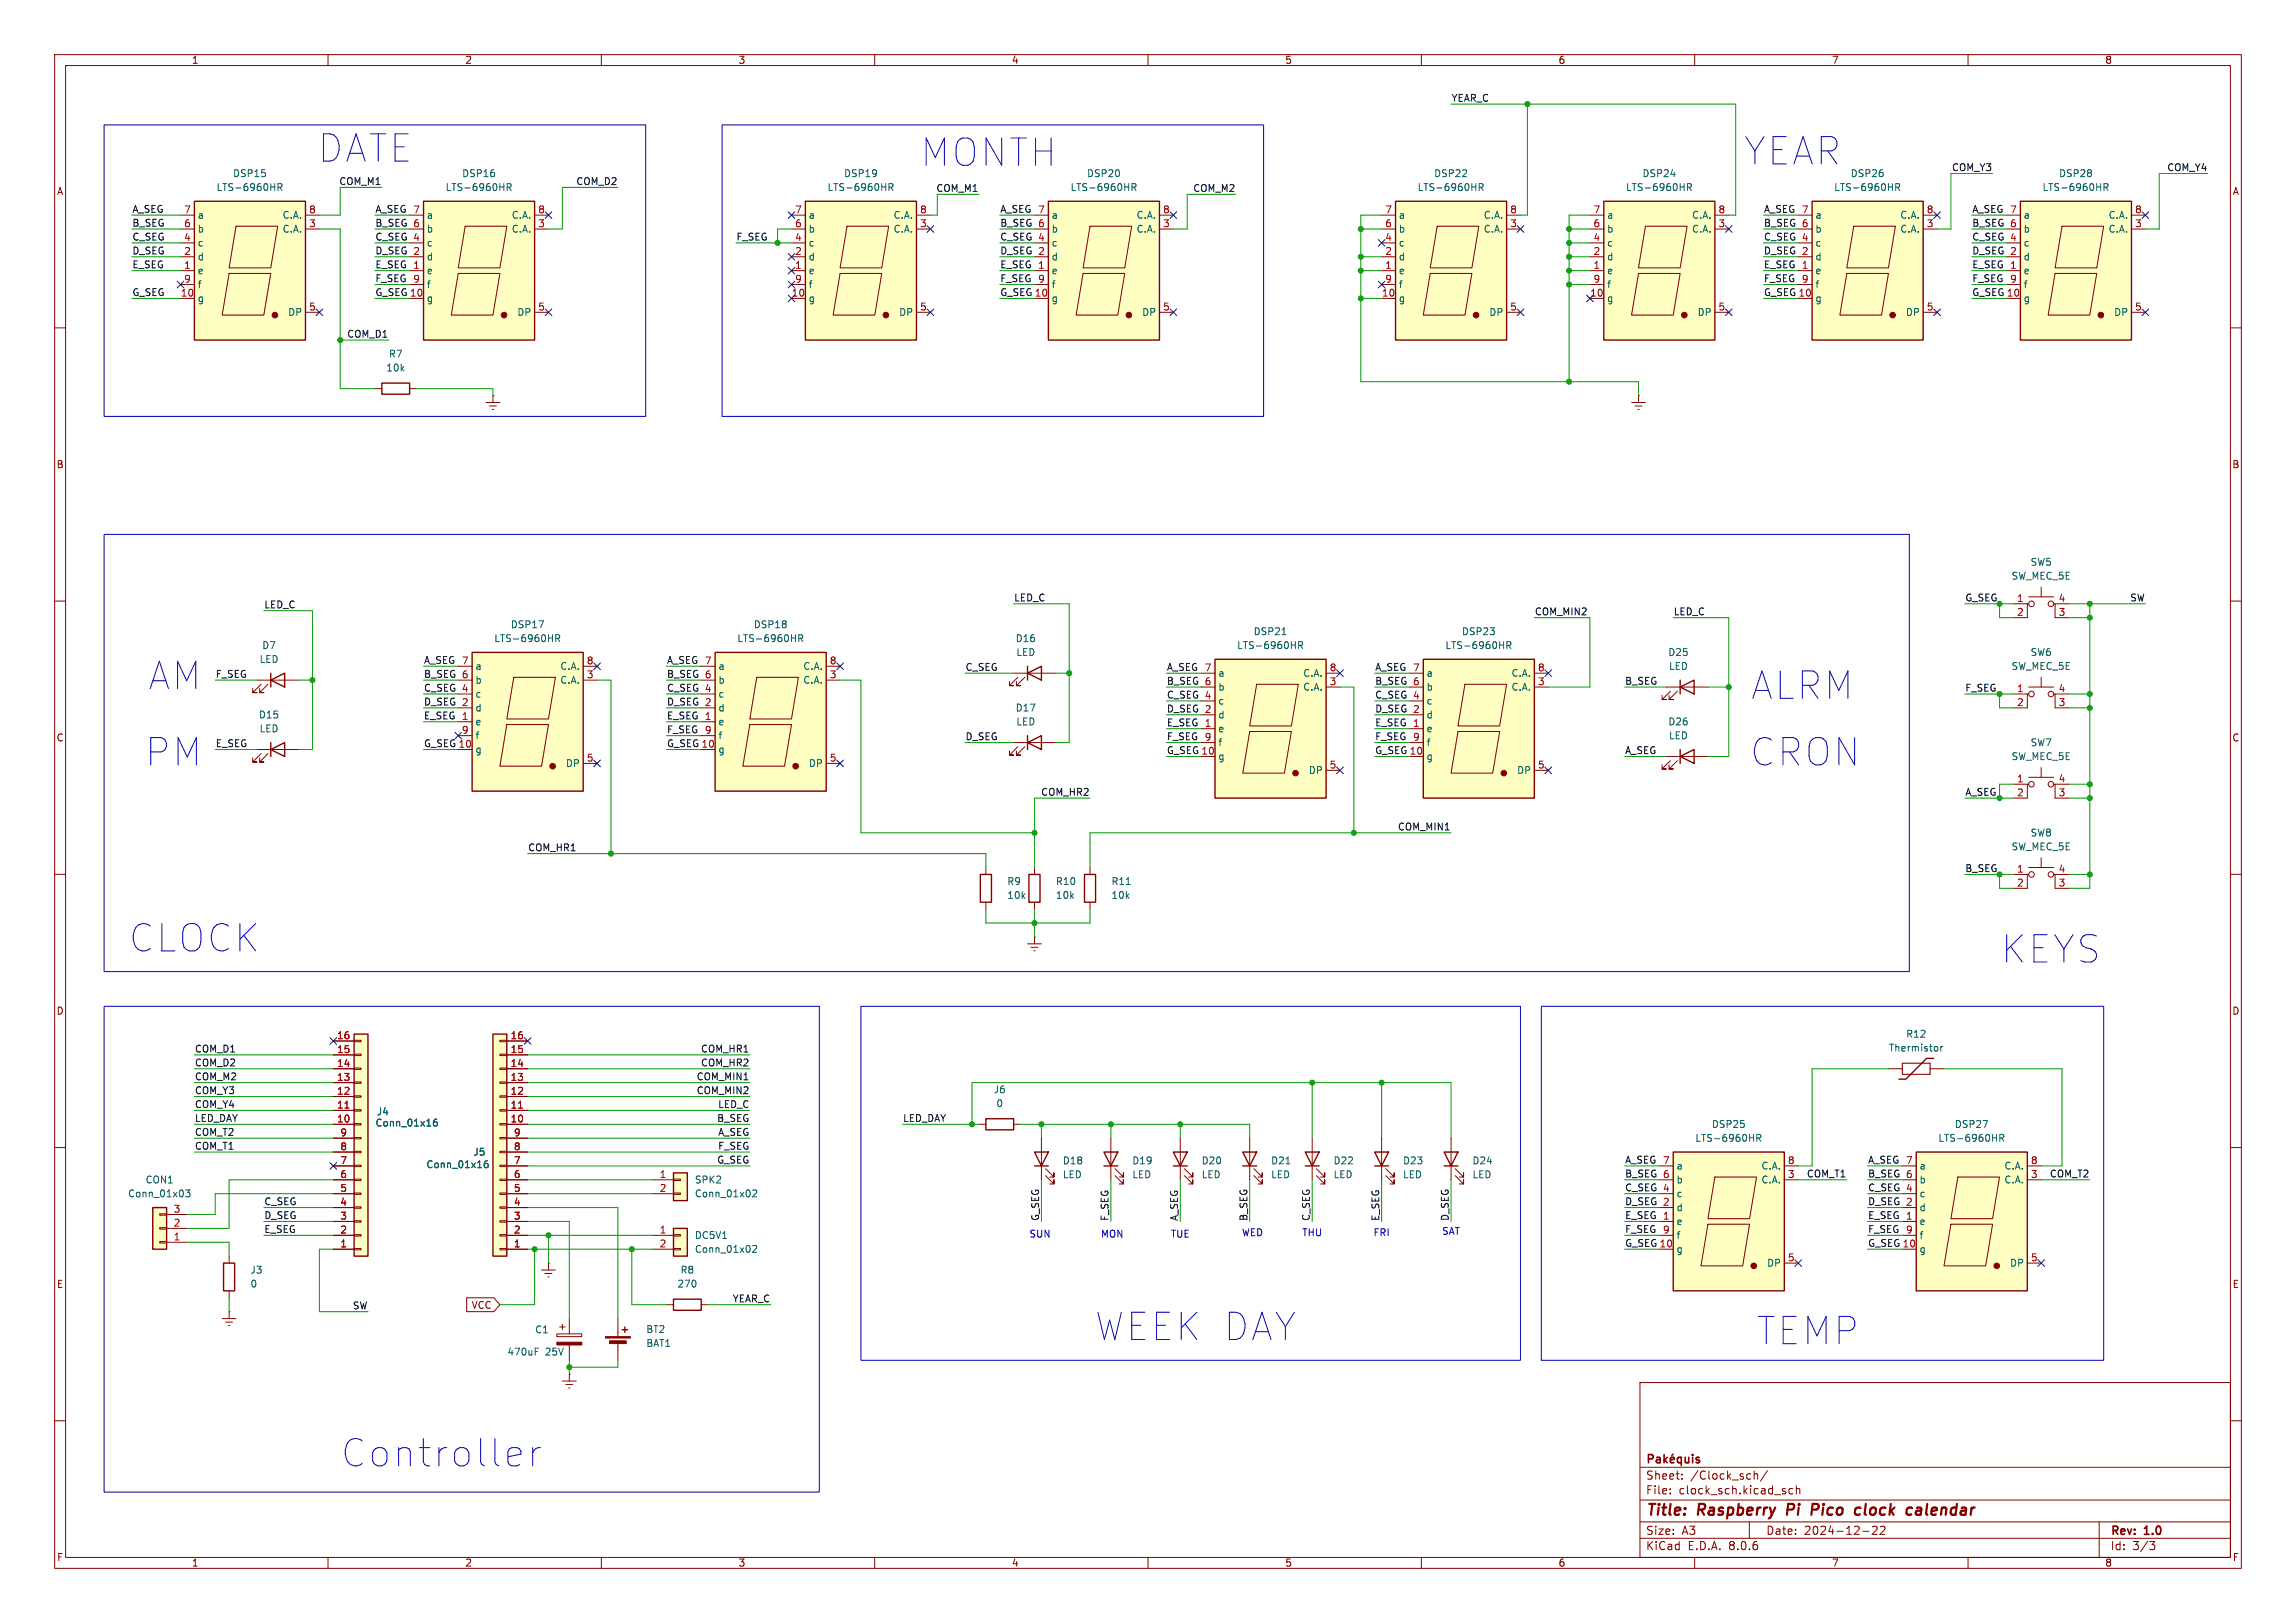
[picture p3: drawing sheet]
<svg xmlns="http://www.w3.org/2000/svg" width="420mm" height="297mm" viewBox="0 0 420 297" stroke-linecap="round" stroke-linejoin="round" font-family="sans-serif">
<defs><g id="words">
<g font-size="7" fill="#0000c2">
<text x="58.3" y="29.9">DATE</text>
<text x="168.5" y="30.7">MONTH</text>
<text x="319.1" y="30.4">YEAR</text>
<text x="27.3" y="126.4">AM</text>
<text x="320.4" y="128.2">ALRM</text>
<text x="26.7" y="140.4">PM</text>
<text x="320.2" y="140.4">CRON</text>
<text x="23.7" y="174.4">CLOCK</text>
<text x="366.1" y="176.5">KEYS</text>
<text x="200.4" y="245.6">WEEK DAY</text>
<text x="321.5" y="246.3">TEMP</text>
<text x="62.5" y="268.7">Controller</text>
</g>
<g font-size="2.8" fill="#840000">
<text x="301" y="277.9">Title:</text>
<text x="310.6" y="277.9">Raspberry</text>
<text x="327.7" y="277.9">Pi</text>
<text x="333" y="277.9">Pico</text>
<text x="341.8" y="277.9">clock</text>
<text x="352" y="277.9">calendar</text>
</g>
<g font-size="2.1" fill="#840000">
<text x="301" y="273.7">File:</text>
<text x="301" y="271">Sheet:</text>
<text x="307.1" y="273.7">clock_sch.kicad_sch</text>
<text x="309.2" y="271">/Clock_sch/</text>
<text x="301" y="281.1">Size:</text>
<text x="307.6" y="281.1">A3</text>
<text x="323" y="281.1">Date:</text>
<text x="330" y="281.1">2024-12-22</text>
<text x="386" y="281.3">Rev:</text>
<text x="392.4" y="281.3">1.0</text>
<text x="301" y="283.9">KiCad</text>
<text x="308.7" y="283.9">E.D.A.</text>
<text x="316.3" y="283.9">8.0.6</text>
<text x="386" y="283.9">Id:</text>
<text x="390.1" y="283.9">3/3</text>
</g>
<g font-size="1.8" fill="#840000">
<text x="35" y="11.9">1</text>
<text x="85" y="11.9">2</text>
<text x="135" y="11.9">3</text>
<text x="185" y="11.9">4</text>
<text x="235" y="11.9">5</text>
<text x="285" y="11.9">6</text>
<text x="335" y="11.9">7</text>
<text x="385" y="11.9">8</text>
<text x="10.3" y="35.9">A</text>
<text x="408.3" y="35.9">A</text>
<text x="10.3" y="85.9">B</text>
<text x="408.2" y="85.9">B</text>
<text x="10.3" y="135.9">C</text>
<text x="408.2" y="135.9">C</text>
<text x="10.3" y="185.9">D</text>
<text x="408.2" y="185.9">D</text>
<text x="10.3" y="235.9">E</text>
<text x="86.2" y="239.7">VCC</text>
<text x="408.3" y="235.9">E</text>
<text x="10.3" y="285.9">F</text>
<text x="35" y="286.9">1</text>
<text x="85" y="286.9">2</text>
<text x="135" y="286.9">3</text>
<text x="185" y="286.9">4</text>
<text x="235" y="286.9">5</text>
<text x="285" y="286.9">6</text>
<text x="335" y="286.9">7</text>
<text x="385" y="286.9">8</text>
<text x="408.3" y="285.9">F</text>
</g>
<g font-size="1.8" fill="#0f0f0f">
<text x="265.4" y="18.7">YEAR_C</text>
<text x="62" y="33.9">COM_M1</text>
<text x="105.3" y="33.9">COM_D2</text>
<text x="171.2" y="35.2">COM_M1</text>
<text x="218.2" y="35.2">COM_M2</text>
<text x="357" y="31.4">COM_Y3</text>
<text x="396.3" y="31.4">COM_Y4</text>
<text x="24.1" y="39">A_SEG</text>
<text x="24.1" y="41.6">B_SEG</text>
<text x="68.6" y="39">A_SEG 7</text>
<text x="68.6" y="41.6">B_SEG 6</text>
<text x="182.9" y="41.6">B_SEG 6</text>
<text x="182.9" y="39">A_SEG 7</text>
<text x="322.6" y="39">A_SEG 7</text>
<text x="322.6" y="41.6">B_SEG 6</text>
<text x="360.7" y="39">A_SEG 7</text>
<text x="360.7" y="41.6">B_SEG 6</text>
<text x="24.1" y="44.1">C_SEG</text>
<text x="24.1" y="46.6">D_SEG</text>
<text x="68.6" y="46.6">D_SEG 2</text>
<text x="68.6" y="44.1">C_SEG 4</text>
<text x="134.6" y="44.1">F_SEG</text>
<text x="182.9" y="44.1">C_SEG 4</text>
<text x="182.9" y="46.6">D_SEG 2</text>
<text x="322.6" y="46.6">D_SEG 2</text>
<text x="322.6" y="44.1">C_SEG 4</text>
<text x="360.7" y="46.6">D_SEG 2</text>
<text x="360.7" y="44.1">C_SEG 4</text>
<text x="24.1" y="49.2">E_SEG</text>
<text x="68.6" y="49.2">E_SEG 1</text>
<text x="68.6" y="51.7">F_SEG 9</text>
<text x="182.9" y="49.2">E_SEG 1</text>
<text x="182.9" y="51.7">F_SEG 9</text>
<text x="322.6" y="51.7">F_SEG 9</text>
<text x="322.6" y="49.2">E_SEG 1</text>
<text x="360.7" y="49.2">E_SEG 1</text>
<text x="360.7" y="51.7">F_SEG 9</text>
<text x="24.1" y="54.3">G_SEG</text>
<text x="68.6" y="54.3">G_SEG10</text>
<text x="182.9" y="54.3">G_SEG10</text>
<text x="322.6" y="54.3">G_SEG10</text>
<text x="360.7" y="54.3">G_SEG10</text>
<text x="63.4" y="61.9">COM_D1</text>
<text x="48.3" y="111.4">LED_C</text>
<text x="185.4" y="110.1">LED_C</text>
<text x="280.7" y="112.7">COM_MIN2</text>
<text x="306.1" y="112.7">LED_C</text>
<text x="359.4" y="110.1">G_SEG</text>
<text x="389.6" y="110.1">SW</text>
<text x="39.4" y="124.1">F_SEG</text>
<text x="77.5" y="124.1">B_SEG 6</text>
<text x="77.5" y="121.6">A_SEG 7</text>
<text x="121.9" y="124.1">B_SEG 6</text>
<text x="121.9" y="121.6">A_SEG 7</text>
<text x="176.5" y="122.8">C_SEG</text>
<text x="213.4" y="122.8">A_SEG 7</text>
<text x="213.4" y="125.4">B_SEG 6</text>
<text x="251.5" y="122.8">A_SEG 7</text>
<text x="251.5" y="125.4">B_SEG 6</text>
<text x="297.2" y="125.4">B_SEG</text>
<text x="77.5" y="126.7">C_SEG 4</text>
<text x="77.5" y="131.7">E_SEG 1</text>
<text x="77.5" y="129.2">D_SEG 2</text>
<text x="121.9" y="126.7">C_SEG 4</text>
<text x="121.9" y="129.2">D_SEG 2</text>
<text x="121.9" y="131.7">E_SEG 1</text>
<text x="213.4" y="127.9">C_SEG 4</text>
<text x="213.4" y="130.5">D_SEG 2</text>
<text x="251.5" y="130.5">D_SEG 2</text>
<text x="251.5" y="127.9">C_SEG 4</text>
<text x="359.4" y="126.7">F_SEG</text>
<text x="39.4" y="136.8">E_SEG</text>
<text x="77.5" y="136.8">G_SEG10</text>
<text x="121.9" y="134.3">F_SEG 9</text>
<text x="121.9" y="136.8">G_SEG10</text>
<text x="176.5" y="135.5">D_SEG</text>
<text x="213.4" y="133">E_SEG 1</text>
<text x="213.4" y="135.5">F_SEG 9</text>
<text x="251.5" y="135.5">F_SEG 9</text>
<text x="251.5" y="133">E_SEG 1</text>
<text x="213.4" y="138.1">G_SEG10</text>
<text x="251.5" y="138.1">G_SEG10</text>
<text x="297.2" y="138.1">A_SEG</text>
<text x="190.4" y="145.7">COM_HR2</text>
<text x="359.4" y="145.7">A_SEG</text>
<text x="96.5" y="155.9">COM_HR1</text>
<text x="255.6" y="152.1">COM_MIN1</text>
<text x="359.4" y="159.7">B_SEG</text>
<text x="35.6" y="192.7">COM_D1</text>
<text x="35.6" y="197.8">COM_M2</text>
<text x="35.6" y="195.2">COM_D2</text>
<text x="127.3" y="197.8">COM_MIN1</text>
<text x="128.1" y="192.7">COM_HR1</text>
<text x="128.1" y="195.2">COM_HR2</text>
<text x="35.6" y="202.9">COM_Y4</text>
<text x="35.6" y="200.3">COM_Y3</text>
<text x="127.3" y="200.3">COM_MIN2</text>
<text x="131.3" y="202.9">LED_C</text>
<text x="35.6" y="207.9">COM_T2</text>
<text x="35.6" y="205.4">LED_DAY</text>
<text x="131.1" y="205.4">B_SEG</text>
<text x="131.3" y="207.9">A_SEG</text>
<text x="165.1" y="205.4">LED_DAY</text>
<text x="35.6" y="210.5">COM_T1</text>
<text x="131.1" y="213">G_SEG</text>
<text x="131.3" y="210.5">F_SEG</text>
<text x="297.2" y="213">A_SEG 7</text>
<text x="297.2" y="215.6">B_SEG 6</text>
<text x="330.4" y="215.6">COM_T1</text>
<text x="341.6" y="213">A_SEG 7</text>
<text x="341.6" y="215.6">B_SEG 6</text>
<text x="374.9" y="215.6">COM_T2</text>
<text x="48.3" y="220.6">C_SEG</text>
<text x="297.2" y="220.6">D_SEG 2</text>
<text x="297.2" y="218.1">C_SEG 4</text>
<text x="341.6" y="220.6">D_SEG 2</text>
<text x="341.6" y="218.1">C_SEG 4</text>
<text x="48.3" y="223.2">D_SEG</text>
<text x="48.3" y="225.7">E_SEG</text>
<text x="190.2" y="223.5" transform="rotate(-90 190.2 223.5)">G_SEG</text>
<text x="202.9" y="223.5" transform="rotate(-90 202.9 223.5)">F_SEG</text>
<text x="215.6" y="223.5" transform="rotate(-90 215.6 223.5)">A_SEG</text>
<text x="228.3" y="223.5" transform="rotate(-90 228.3 223.5)">B_SEG</text>
<text x="239.7" y="223.5" transform="rotate(-90 239.7 223.5)">C_SEG</text>
<text x="252.4" y="223.5" transform="rotate(-90 252.4 223.5)">E_SEG</text>
<text x="265.1" y="223.5" transform="rotate(-90 265.1 223.5)">D_SEG</text>
<text x="297.2" y="223.2">E_SEG 1</text>
<text x="297.2" y="225.7">F_SEG 9</text>
<text x="341.6" y="223.2">E_SEG 1</text>
<text x="341.6" y="225.7">F_SEG 9</text>
<text x="297.2" y="228.3">G_SEG10</text>
<text x="341.6" y="228.3">G_SEG10</text>
<text x="64.4" y="239.7">SW</text>
<text x="133.9" y="238.4">YEAR_C</text>
</g>
<g font-size="1.8" fill="#006464">
<text x="39.5" y="35.2">LTS-6960HR</text>
<text x="42.5" y="32.6">DSP15</text>
<text x="81.4" y="35.2">LTS-6960HR</text>
<text x="84.4" y="32.6">DSP16</text>
<text x="151.3" y="35.2">LTS-6960HR</text>
<text x="154.3" y="32.6">DSP19</text>
<text x="195.7" y="35.2">LTS-6960HR</text>
<text x="198.7" y="32.6">DSP20</text>
<text x="259.2" y="35.2">LTS-6960HR</text>
<text x="262.2" y="32.6">DSP22</text>
<text x="297.3" y="35.2">LTS-6960HR</text>
<text x="300.3" y="32.6">DSP24</text>
<text x="335.4" y="35.2">LTS-6960HR</text>
<text x="338.4" y="32.6">DSP26</text>
<text x="373.5" y="35.2">LTS-6960HR</text>
<text x="376.5" y="32.6">DSP28</text>
<text x="36.1" y="40.2">a</text>
<text x="51.6" y="40.2">C.A.</text>
<text x="78" y="40.2">a</text>
<text x="93.5" y="40.2">C.A.</text>
<text x="147.8" y="40.2">a</text>
<text x="163.4" y="40.2">C.A.</text>
<text x="192.3" y="40.2">a</text>
<text x="207.8" y="40.2">C.A.</text>
<text x="255.8" y="40.2">a</text>
<text x="271.3" y="40.2">C.A.</text>
<text x="293.9" y="40.2">a</text>
<text x="309.4" y="40.2">C.A.</text>
<text x="332" y="40.2">a</text>
<text x="347.5" y="40.2">C.A.</text>
<text x="370.1" y="40.2">a</text>
<text x="385.6" y="40.2">C.A.</text>
<text x="36.1" y="47.9">d</text>
<text x="36.1" y="45.3">c</text>
<text x="36.1" y="42.8">b</text>
<text x="51.6" y="42.8">C.A.</text>
<text x="78" y="47.9">d</text>
<text x="78" y="45.3">c</text>
<text x="78" y="42.8">b</text>
<text x="93.5" y="42.8">C.A.</text>
<text x="147.8" y="47.9">d</text>
<text x="147.8" y="45.3">c</text>
<text x="147.8" y="42.8">b</text>
<text x="163.4" y="42.8">C.A.</text>
<text x="192.3" y="47.9">d</text>
<text x="192.3" y="45.3">c</text>
<text x="192.3" y="42.8">b</text>
<text x="207.8" y="42.8">C.A.</text>
<text x="255.8" y="47.9">d</text>
<text x="255.8" y="45.3">c</text>
<text x="255.8" y="42.8">b</text>
<text x="271.3" y="42.8">C.A.</text>
<text x="293.9" y="47.9">d</text>
<text x="293.9" y="45.3">c</text>
<text x="293.9" y="42.8">b</text>
<text x="309.4" y="42.8">C.A.</text>
<text x="332" y="47.9">d</text>
<text x="332" y="45.3">c</text>
<text x="332" y="42.8">b</text>
<text x="347.5" y="42.8">C.A.</text>
<text x="370.1" y="47.9">d</text>
<text x="370.1" y="45.3">c</text>
<text x="370.1" y="42.8">b</text>
<text x="385.6" y="42.8">C.A.</text>
<text x="36.1" y="50.4">e</text>
<text x="36.1" y="52.9">f</text>
<text x="78" y="50.4">e</text>
<text x="78" y="52.9">f</text>
<text x="147.8" y="50.4">e</text>
<text x="147.8" y="52.9">f</text>
<text x="192.3" y="50.4">e</text>
<text x="192.3" y="52.9">f</text>
<text x="255.8" y="50.4">e</text>
<text x="255.8" y="52.9">f</text>
<text x="293.9" y="50.4">e</text>
<text x="293.9" y="52.9">f</text>
<text x="332" y="50.4">e</text>
<text x="332" y="52.9">f</text>
<text x="370.1" y="50.4">e</text>
<text x="370.1" y="52.9">f</text>
<text x="36.1" y="55.5">g</text>
<text x="52.6" y="58">DP</text>
<text x="78" y="55.5">g</text>
<text x="94.5" y="58">DP</text>
<text x="147.8" y="55.5">g</text>
<text x="164.4" y="58">DP</text>
<text x="192.3" y="55.5">g</text>
<text x="208.8" y="58">DP</text>
<text x="255.8" y="55.5">g</text>
<text x="272.3" y="58">DP</text>
<text x="293.9" y="55.5">g</text>
<text x="310.4" y="58">DP</text>
<text x="332" y="55.5">g</text>
<text x="348.5" y="58">DP</text>
<text x="370.1" y="55.5">g</text>
<text x="386.6" y="58">DP</text>
<text x="71" y="65.6">R7</text>
<text x="70.6" y="68.2">10k</text>
<text x="367.9" y="106.3">SW_MEC_5E</text>
<text x="371.3" y="103.7">SW5</text>
<text x="47.9" y="119">D7</text>
<text x="90.3" y="117.7">LTS-6960HR</text>
<text x="93.3" y="115.2">DSP17</text>
<text x="134.8" y="117.7">LTS-6960HR</text>
<text x="137.8" y="115.2">DSP18</text>
<text x="185.7" y="117.7">D16</text>
<text x="226.2" y="119">LTS-6960HR</text>
<text x="229.2" y="116.4">DSP21</text>
<text x="264.3" y="119">LTS-6960HR</text>
<text x="267.3" y="116.4">DSP23</text>
<text x="47.4" y="121.5">LED</text>
<text x="86.9" y="125.3">b</text>
<text x="86.9" y="122.8">a</text>
<text x="102.4" y="125.3">C.A.</text>
<text x="102.4" y="122.8">C.A.</text>
<text x="131.3" y="125.3">b</text>
<text x="131.3" y="122.8">a</text>
<text x="146.9" y="125.3">C.A.</text>
<text x="146.9" y="122.8">C.A.</text>
<text x="185.8" y="120.2">LED</text>
<text x="222.8" y="124.1">a</text>
<text x="238.3" y="124.1">C.A.</text>
<text x="260.9" y="124.1">a</text>
<text x="276.4" y="124.1">C.A.</text>
<text x="305.1" y="120.2">D25</text>
<text x="305.2" y="122.8">LED</text>
<text x="367.9" y="122.8">SW_MEC_5E</text>
<text x="371.3" y="120.2">SW6</text>
<text x="47.3" y="131.7">D15</text>
<text x="86.9" y="130.4">d</text>
<text x="86.9" y="127.9">c</text>
<text x="131.3" y="130.4">d</text>
<text x="131.3" y="127.9">c</text>
<text x="185.7" y="130.4">D17</text>
<text x="222.8" y="131.7">d</text>
<text x="222.8" y="129.1">c</text>
<text x="222.8" y="126.6">b</text>
<text x="238.3" y="126.6">C.A.</text>
<text x="260.9" y="131.7">d</text>
<text x="260.9" y="129.1">c</text>
<text x="260.9" y="126.6">b</text>
<text x="276.4" y="126.6">C.A.</text>
<text x="47.4" y="134.2">LED</text>
<text x="86.9" y="132.9">e</text>
<text x="86.9" y="135.5">f</text>
<text x="131.3" y="132.9">e</text>
<text x="131.3" y="135.5">f</text>
<text x="185.8" y="132.9">LED</text>
<text x="222.8" y="134.2">e</text>
<text x="222.8" y="136.8">f</text>
<text x="260.9" y="134.2">e</text>
<text x="260.9" y="136.8">f</text>
<text x="305.1" y="132.9">D26</text>
<text x="305.2" y="135.5">LED</text>
<text x="371.3" y="136.8">SW7</text>
<text x="86.9" y="138">g</text>
<text x="103.4" y="140.6">DP</text>
<text x="131.3" y="138">g</text>
<text x="147.9" y="140.6">DP</text>
<text x="222.8" y="139.3">g</text>
<text x="239.3" y="141.8">DP</text>
<text x="260.9" y="139.3">g</text>
<text x="277.4" y="141.8">DP</text>
<text x="367.9" y="139.3">SW_MEC_5E</text>
<text x="367.9" y="155.8">SW_MEC_5E</text>
<text x="371.3" y="153.3">SW8</text>
<text x="184.2" y="162.2">R9</text>
<text x="184.2" y="164.7">10k</text>
<text x="193" y="164.7">10k</text>
<text x="193" y="162.2">R10</text>
<text x="203.2" y="164.7">10k</text>
<text x="203.2" y="162.2">R11</text>
<text x="348.6" y="190.1">R12</text>
<text x="345.4" y="192.6">Thermistor</text>
<text x="181.7" y="200.3">J6</text>
<text x="182.2" y="202.8">0</text>
<text x="68.6" y="206.3">Conn_01x16</text>
<text x="68.8" y="204.3">J4</text>
<text x="310" y="209.1">LTS-6960HR</text>
<text x="313" y="206.6">DSP25</text>
<text x="354.5" y="209.1">LTS-6960HR</text>
<text x="357.5" y="206.6">DSP27</text>
<text x="77.9" y="214">Conn_01x16</text>
<text x="86.5" y="211.7">J5</text>
<text x="194.3" y="215.8">LED</text>
<text x="194.3" y="213.3">D18</text>
<text x="207" y="215.8">LED</text>
<text x="207" y="213.3">D19</text>
<text x="219.7" y="215.8">LED</text>
<text x="219.7" y="213.3">D20</text>
<text x="232.4" y="215.8">LED</text>
<text x="232.4" y="213.3">D21</text>
<text x="243.8" y="215.8">LED</text>
<text x="243.8" y="213.3">D22</text>
<text x="256.6" y="213.3">D23</text>
<text x="256.6" y="215.8">LED</text>
<text x="269.3" y="213.3">D24</text>
<text x="269.3" y="215.8">LED</text>
<text x="306.6" y="214.2">a</text>
<text x="322.1" y="214.2">C.A.</text>
<text x="351" y="214.2">a</text>
<text x="366.6" y="214.2">C.A.</text>
<text x="23.3" y="219.3">Conn_01x03</text>
<text x="26.5" y="216.8">CON1</text>
<text x="127" y="219.3">Conn_01x02</text>
<text x="127" y="216.8">SPK2</text>
<text x="306.6" y="221.8">d</text>
<text x="306.6" y="219.3">c</text>
<text x="306.6" y="216.8">b</text>
<text x="322.1" y="216.8">C.A.</text>
<text x="351" y="221.8">d</text>
<text x="351" y="219.3">c</text>
<text x="351" y="216.8">b</text>
<text x="366.6" y="216.8">C.A.</text>
<text x="127" y="226.9">DC5V1</text>
<text x="306.6" y="224.4">e</text>
<text x="306.6" y="226.9">f</text>
<text x="351" y="224.4">e</text>
<text x="351" y="226.9">f</text>
<text x="45.7" y="233.3">J3</text>
<text x="124.4" y="233.3">R8</text>
<text x="127" y="229.5">Conn_01x02</text>
<text x="306.6" y="229.5">g</text>
<text x="323.1" y="232">DP</text>
<text x="351" y="229.5">g</text>
<text x="367.6" y="232">DP</text>
<text x="45.7" y="235.8">0</text>
<text x="123.8" y="235.8">270</text>
<text x="97.8" y="244.2">C1</text>
<text x="118.1" y="244.1">BT2</text>
<text x="92.7" y="248.3">470uF</text>
<text x="99.8" y="248.3">25V</text>
<text x="118.1" y="246.7">BAT1</text>
</g>
<g font-size="1.8" fill="#a90000">
<text x="33.6" y="41.7">6</text>
<text x="33.6" y="39.1">7</text>
<text x="56.4" y="41.7">3</text>
<text x="56.4" y="39.1">8</text>
<text x="98.4" y="41.7">3</text>
<text x="98.4" y="39.1">8</text>
<text x="145.3" y="41.7">6</text>
<text x="145.3" y="39.1">7</text>
<text x="168.2" y="41.7">3</text>
<text x="168.2" y="39.1">8</text>
<text x="212.7" y="41.7">3</text>
<text x="212.7" y="39.1">8</text>
<text x="253.3" y="41.7">6</text>
<text x="253.3" y="39.1">7</text>
<text x="276.2" y="41.7">3</text>
<text x="276.2" y="39.1">8</text>
<text x="291.4" y="41.7">6</text>
<text x="291.4" y="39.1">7</text>
<text x="314.3" y="41.7">3</text>
<text x="314.3" y="39.1">8</text>
<text x="352.4" y="41.7">3</text>
<text x="352.4" y="39.1">8</text>
<text x="390.5" y="41.7">3</text>
<text x="390.5" y="39.1">8</text>
<text x="33.6" y="46.7">2</text>
<text x="33.6" y="44.2">4</text>
<text x="145.3" y="46.7">2</text>
<text x="145.3" y="44.2">4</text>
<text x="253.3" y="46.7">2</text>
<text x="253.3" y="44.2">4</text>
<text x="291.4" y="46.7">2</text>
<text x="291.4" y="44.2">4</text>
<text x="33.6" y="49.3">1</text>
<text x="33.6" y="51.8">9</text>
<text x="145.3" y="49.3">1</text>
<text x="145.3" y="51.8">9</text>
<text x="253.3" y="49.3">1</text>
<text x="253.3" y="51.8">9</text>
<text x="291.4" y="49.3">1</text>
<text x="291.4" y="51.8">9</text>
<text x="33" y="54.4">10</text>
<text x="56.4" y="56.9">5</text>
<text x="98.4" y="56.9">5</text>
<text x="144.7" y="54.4">10</text>
<text x="168.2" y="56.9">5</text>
<text x="212.7" y="56.9">5</text>
<text x="252.7" y="54.4">10</text>
<text x="276.2" y="56.9">5</text>
<text x="290.8" y="54.4">10</text>
<text x="314.3" y="56.9">5</text>
<text x="352.4" y="56.9">5</text>
<text x="390.5" y="56.9">5</text>
<text x="368.9" y="110.2">1</text>
<text x="368.9" y="112.8">2</text>
<text x="376.5" y="112.8">3</text>
<text x="376.5" y="110.2">4</text>
<text x="107.2" y="124.2">3</text>
<text x="107.2" y="121.7">8</text>
<text x="151.7" y="124.2">3</text>
<text x="151.7" y="121.7">8</text>
<text x="243.1" y="125.5">3</text>
<text x="243.1" y="122.9">8</text>
<text x="281.2" y="125.5">3</text>
<text x="281.2" y="122.9">8</text>
<text x="368.9" y="126.7">1</text>
<text x="368.9" y="129.3">2</text>
<text x="376.5" y="129.3">3</text>
<text x="376.5" y="126.7">4</text>
<text x="84.4" y="134.4">9</text>
<text x="107.2" y="139.4">5</text>
<text x="151.7" y="139.4">5</text>
<text x="243.1" y="140.7">5</text>
<text x="281.2" y="140.7">5</text>
<text x="368.9" y="143.3">1</text>
<text x="376.5" y="143.3">4</text>
<text x="368.9" y="145.8">2</text>
<text x="376.5" y="145.8">3</text>
<text x="368.9" y="159.8">1</text>
<text x="376.5" y="159.8">4</text>
<text x="368.9" y="162.3">2</text>
<text x="376.5" y="162.3">3</text>
<text x="61.6" y="190.2">16</text>
<text x="93.3" y="190.2">16</text>
<text x="61.6" y="197.9">13</text>
<text x="61.6" y="195.3">14</text>
<text x="61.6" y="192.8">15</text>
<text x="93.3" y="197.9">13</text>
<text x="93.3" y="195.3">14</text>
<text x="93.3" y="192.8">15</text>
<text x="61.6" y="202.9">11</text>
<text x="61.6" y="200.4">12</text>
<text x="93.3" y="202.9">11</text>
<text x="93.3" y="200.4">12</text>
<text x="61.6" y="205.5">10</text>
<text x="62.2" y="208">9</text>
<text x="93.3" y="205.5">10</text>
<text x="93.9" y="208">9</text>
<text x="62.2" y="215.6">6</text>
<text x="62.2" y="213.1">7</text>
<text x="62.2" y="210.6">8</text>
<text x="93.9" y="215.6">6</text>
<text x="93.9" y="213.1">7</text>
<text x="93.9" y="210.6">8</text>
<text x="120.6" y="215.6">1</text>
<text x="327" y="215.6">3</text>
<text x="327" y="213.1">8</text>
<text x="371.4" y="215.6">3</text>
<text x="371.4" y="213.1">8</text>
<text x="31.7" y="222">3</text>
<text x="62.2" y="220.7">4</text>
<text x="62.2" y="218.2">5</text>
<text x="93.9" y="220.7">4</text>
<text x="93.9" y="218.2">5</text>
<text x="120.6" y="218.2">2</text>
<text x="31.7" y="227.1">1</text>
<text x="31.7" y="224.5">2</text>
<text x="62.2" y="225.8">2</text>
<text x="62.2" y="223.3">3</text>
<text x="93.9" y="225.8">2</text>
<text x="93.9" y="223.3">3</text>
<text x="120.6" y="225.8">1</text>
<text x="62.2" y="228.3">1</text>
<text x="93.9" y="228.3">1</text>
<text x="120.6" y="228.3">2</text>
<text x="327" y="230.9">5</text>
<text x="371.4" y="230.9">5</text>
</g>
<g font-size="1.8" fill="#0000c2">
<text x="188.2" y="226.7">SUN</text>
<text x="201.3" y="226.7">MON</text>
<text x="214.1" y="226.7">TUE</text>
<text x="227.1" y="226.4">WED</text>
<text x="238.1" y="226.4">THU</text>
<text x="251.1" y="226.4">FRI</text>
<text x="263.7" y="226.2">SAT</text>
</g>
</g></defs>
<g fill="none" stroke="#840000" stroke-width=".18">
<path d="M10 10h400v277h-400zM12 12h396v273h-396zM60 10v2M110 10v2M160 10v2M210 10v2M260 10v2M310 10v2M360 10v2M10 60h2M408 60h2M10 110h2"/>
<path d="M408 110h2M10 160h2M408 160h2M10 210h2M408 210h2M10 260h2M300 253h108v32h-108zM408 260h2M300 278.5h108M300 274.5h108M300 268.5h108M305.5 273.2v.2"/>
<path d="M305.5 272.5v.1M307.7 270.5v.2M307.7 269.8v.1M320 278.5v3M320.9 269.2v1.5M320.9 269.8l.2-.1 .3 .1 .1 .9M323.3 269.1l-1.3 1.9M327.9 272.5l-.4-.1-.3 .3v.4l.2 .2h.5M328.6 272.5l.2-.1 .4 .1v.9M328.6 271.9v1.5M342.5 279.4l.6-.1 .2 .1 .1 .3-1 1.1h1M343.9 279.4l.6-.1 .2 .1 .1 .3-.9 1.1h.9"/>
<path d="M384 278.5v6.5M60 285v2M110 285v2M160 285v2M210 285v2M260 285v2M300 281.5h108M310 285v2M340.7 280.2h1.2M360 285v2M393.2 282.1h1l-.5 .6 .4 .1 .1 .5-.3 .3h-.5"/>
</g>
<path d="M327.1 275.2l-.2 2M332.3 275.2h-.7l-.3 2M332.4 276.2l-.9 .1M339.8 275.9l.5 .1M340.2 277.1l-.6 .1M350.6 276l.2-.1 .6 .1M351.4 276.3l-.6 .1a.4 .4 0 0 0-.4 .4 .4 .4 0 0 0 .3 .4l.6-.1" fill="none" stroke="#840000" stroke-width=".4"/>
<g fill="none" stroke="#840000" stroke-width=".3">
<path d="M301.5 267l.8-.1 .1-.2-.1-.4-.2-.1h-.6v1.5M303 266.8h.6l.1 .9M303.7 267l-.5 .1a.29 .29 0 0 0-.2 .3 .29 .29 0 0 0 .2 .3l.5-.1M304.4 266.2v1.5M304.5 267.1l.5 .6M305 266.7l-.6 .6M305.5 267.2l.8-.2-.1-.2-.4-.1-.3 .2 .1 .7h.6M306 266.1l-.2 .2M307.5 266.8l-.4-.1-.3 .3v.4l.2 .2h.5M307.5 266.7v1.5M308.3 266.7v.9l.4 .1 .2-.2M308.9 266.7v1"/>
<path d="M309.6 266.2v.1M309.6 266.7v1M310.8 266.8l-.3-.1-.2 .2v.2l.5 .2v.3h-.5"/>
</g>
<path d="M331.5 36.8h20.3v25.4h-20.3z" fill="#ffffc2"/>
<path d="M331.5 36.8h20.3v25.4h-20.3zM307.3 125.7l2.6-1.2v2.5zM307.3 138.4l2.6-1.2v2.5zM307.3 124.5v2.5M307.3 137.2v2.5" fill="none" stroke="#840000" stroke-width=".25"/>
<g fill="none" stroke="#840000" stroke-width=".18">
<path d="M328.9 39.4h2.6M351.8 39.4h2.5M328.9 49.5h2.6M328.9 54.6h2.6M328.9 47h2.6M328.9 41.9h2.6M328.9 44.5h2.6M328.9 52.1h2.6M337.8 50h7.6l-1.2 7.7h-7.7zM339.1 41.4h7.6l-1.3 7.6h-7.6zM351.8 41.9h2.5M351.8 57.2h2.5"/>
<path d="M304.8 125.7h7.6M304.8 138.4h7.6M305.6 126.5l-1.6 1.5h.8h-.8v-.7M305.6 139.2l-1.6 1.5h.8h-.8v-.7M306.8 126.5l-1.5 1.5h.8h-.8v-.7M306.8 139.2l-1.5 1.5h.8h-.8v-.7"/>
</g>
<circle cx="346.2" cy="57.7" r=".51" fill="#840000" stroke="#840000" stroke-width=".18"/>
<path d="M346.8 34.3l.6-.1 .1-.2-.1-.3-.6-.1v1.3M347.1 34.3l.4 .6" fill="none" stroke="#006464" stroke-width=".18"/>
<path d="M350.5 210.8h20.3v25.4h-20.3z" fill="#ffffc2"/>
<path d="M350.5 210.8h20.3v25.4h-20.3z" fill="none" stroke="#840000" stroke-width=".25"/>
<path d="M348 215.9h2.5M348 218.4h2.5M348 213.4h2.5M358.1 215.4h7.7l-1.3 7.6h-7.6zM370.8 215.9h2.6M370.8 213.4h2.6M348 223.5h2.5M348 228.6h2.5M348 221h2.5M348 226.1h2.5M356.9 224h7.6l-1.3 7.6h-7.6zM370.8 231.1h2.6" fill="none" stroke="#840000" stroke-width=".18"/>
<circle cx="365.3" cy="231.6" r=".51" fill="#840000" stroke="#840000" stroke-width=".18"/>
<path d="M365.8 208.3l.6-.1 .1-.2v-.3l-.7-.1v1.3M366.1 208.3l.4 .6" fill="none" stroke="#006464" stroke-width=".18"/>
<path d="M260.3 120.7h20.4v25.4h-20.4z" fill="#ffffc2"/>
<path d="M260.3 120.7h20.4v25.4h-20.4z" fill="none" stroke="#840000" stroke-width=".25"/>
<path d="M257.8 133.4h2.5M257.8 138.4h2.5M257.8 130.8h2.5M257.8 125.7h2.5M257.8 128.3h2.5M257.8 123.2h2.5M257.8 135.9h2.5M266.7 133.9h7.6l-1.3 7.6h-7.6zM268 125.2h7.6l-1.3 7.6h-7.6zM280.7 125.7h2.5M280.7 123.2h2.5M280.7 141h2.5" fill="none" stroke="#840000" stroke-width=".18"/>
<circle cx="275.1" cy="141.5" r=".51" fill="#840000" stroke="#840000" stroke-width=".18"/>
<path d="M275.7 118.1l.6-.1 .1-.2-.1-.3-.6-.1v1.3M276 118.1l.4 .6" fill="none" stroke="#006464" stroke-width=".18"/>
<path d="M369.6 36.8h20.3v25.4h-20.3z" fill="#ffffc2"/>
<path d="M369.6 36.8h20.3v25.4h-20.3z" fill="none" stroke="#840000" stroke-width=".25"/>
<path d="M367 39.4h2.6M389.9 39.4h2.5M367 49.5h2.6M367 54.6h2.6M367 47h2.6M367 41.9h2.6M367 44.5h2.6M367 52.1h2.6M375.9 50h7.6l-1.2 7.7h-7.7zM377.2 41.4h7.6l-1.3 7.6h-7.6zM389.9 41.9h2.5M389.9 57.2h2.5" fill="none" stroke="#840000" stroke-width=".18"/>
<circle cx="384.3" cy="57.7" r=".51" fill="#840000" stroke="#840000" stroke-width=".18"/>
<path d="M384.9 34.3l.6-.1 .1-.2-.1-.3-.6-.1v1.3M385.2 34.3l.4 .6" fill="none" stroke="#006464" stroke-width=".18"/>
<path d="M147.3 36.8h20.3v25.4h-20.3z" fill="#ffffc2"/>
<path d="M147.3 36.8h20.3v25.4h-20.3zM189.2 210.8h2.6l-1.3 2.6zM189.2 213.4h2.6M201.9 210.8h2.6l-1.3 2.6zM201.9 213.4h2.6M227.3 210.8h2.6l-1.3 2.6zM227.3 213.4h2.6" fill="none" stroke="#840000" stroke-width=".25"/>
<g fill="none" stroke="#840000" stroke-width=".18">
<path d="M144.8 39.4h2.5M167.6 39.4h2.6M144.8 49.5h2.5M144.8 54.6h2.5M144.8 47h2.5M144.8 41.9h2.5M144.8 44.5h2.5M144.8 52.1h2.5M153.7 50h7.6l-1.3 7.7h-7.6zM154.9 41.4h7.7l-1.3 7.6h-7.6zM167.6 41.9h2.6M167.6 57.2h2.6"/>
<path d="M190.5 208.3v7.6M191.3 215.1l1.5 1.6v-.8v.8h-.8M191.3 213.9l1.5 1.5v-.8v.8h-.8M203.2 208.3v7.6M204 215.1l1.5 1.6v-.8v.8h-.8M204 213.9l1.5 1.5v-.8v.8h-.8M228.6 208.3v7.6M229.4 215.1l1.5 1.6v-.8v.8h-.8M229.4 213.9l1.5 1.5v-.8v.8h-.8"/>
</g>
<circle cx="162.1" cy="57.7" r=".51" fill="#840000" stroke="#840000" stroke-width=".18"/>
<path d="M162.6 34.3l.6-.1 .1-.2v-.3l-.7-.1v1.3M162.9 34.3l.4 .6M235.2 213h.8" fill="none" stroke="#006464" stroke-width=".18"/>
<path d="M255.3 36.8h20.3v25.4h-20.3z" fill="#ffffc2"/>
<path d="M255.3 36.8h20.3v25.4h-20.3z" fill="none" stroke="#840000" stroke-width=".25"/>
<path d="M252.7 39.4h2.6M275.6 39.4h2.5M252.7 49.5h2.6M252.7 54.6h2.6M252.7 47h2.6M252.7 41.9h2.6M252.7 44.5h2.6M252.7 52.1h2.6M261.6 50h7.6l-1.2 7.7h-7.7zM262.9 41.4h7.6l-1.3 7.6h-7.6zM275.6 41.9h2.5M275.6 57.2h2.5" fill="none" stroke="#840000" stroke-width=".18"/>
<circle cx="270" cy="57.7" r=".51" fill="#840000" stroke="#840000" stroke-width=".18"/>
<path d="M270.6 34.3l.6-.1 .1-.2-.1-.3-.6-.1v1.3M270.9 34.3l.4 .6" fill="none" stroke="#006464" stroke-width=".18"/>
<path d="M293.4 36.8h20.3v25.4h-20.3z" fill="#ffffc2"/>
<g fill="none" stroke="#840000" stroke-width=".25">
<path d="M293.4 36.8h20.3v25.4h-20.3zM49.5 137.2l2.6-1.3v2.5zM49.5 135.9v2.5M188 135.9l2.5-1.3v2.6zM188 134.6v2.6M179.3 160h2.1v5.1h-2.1zM188.2 160h2v5.1h-2zM198.4 160h2v5.1h-2zM214.6 210.8h2.6l-1.3 2.6zM214.6 213.4h2.6M238.8 210.8h2.5l-1.3 2.6zM238.8 213.4h2.5"/>
<path d="M251.5 210.8h2.5l-1.3 2.6zM251.5 213.4h2.5M264.2 210.8h2.5l-1.3 2.6zM264.2 213.4h2.5M113.8 243.3h1M114.3 242.8v1"/>
</g>
<g fill="none" stroke="#840000" stroke-width=".18">
<path d="M290.8 39.4h2.6M313.7 39.4h2.5M290.8 49.5h2.6M290.8 54.6h2.6M290.8 47h2.6M290.8 41.9h2.6M290.8 44.5h2.6M290.8 52.1h2.6M299.7 50h7.6l-1.2 7.7h-7.7zM301 41.4h7.6l-1.3 7.6h-7.6zM313.7 41.9h2.5M313.7 57.2h2.5"/>
<path d="M298.4 73.7h2.6M299.1 74.3h1.3M299.6 74.9h.2M299.7 72.4h.1M299.7 72.4v1.3M47 137.2h7.6M47.8 137.9l-1.6 1.5h.8h-.8v-.7M49 137.9l-1.5 1.5h.8h-.8v-.7M185.4 135.9h7.6M186.2 136.7l-1.5 1.5h.7h-.7v-.8M187.5 136.7l-1.6 1.5h.8h-.8v-.8M368.3 127h2.5"/>
<path d="M371.1 127h-.3v2.5h-2.5M371.1 125.7h4.6M373.4 124v1.7M375.7 127h.2v2.5h2.6M375.9 127h2.6M180.3 158.8v1.2M189.2 158.8v1.2M199.4 158.8v1.2M180.3 165.1v1.3M189.2 165.1v1.3M199.4 165.1v1.3M215.9 208.3v7.6"/>
<path d="M216.7 215.1l1.5 1.6v-.8v.8h-.8M216.7 213.9l1.5 1.5v-.8v.8h-.8M240 208.3v7.6M240.8 215.1l1.5 1.6v-.8v.8h-.7M240.8 213.9l1.5 1.5v-.8v.8h-.7M252.7 208.3v7.6M253.5 215.1l1.5 1.6v-.8v.8h-.7M253.5 213.9l1.5 1.5v-.8v.8h-.7M265.4 208.3v7.6M266.2 215.1l1.5 1.6v-.8v.8h-.7M266.2 213.9l1.5 1.5v-.8v.8h-.7M40.6 241.3h2.6"/>
<path d="M41.3 241.9h1.2M41.8 242.6h.2M41.9 240h.1M41.9 240v1.3M101.9 244.1h4.5v.5h-4.5zM102.4 242.8h1M102.9 252.7h2.5M102.9 242.3v1M103.5 253.4h1.3M104 254h.3M104.1 251.5h.1M104.1 241.3v2.8"/>
<path d="M104.1 246.1v2.8M104.1 251.5v1.2M113 241.3v3.3M113 245.6v3.3"/>
<circle cx="371.6" cy="127" r=".51"/>
<circle cx="375.2" cy="127" r=".51"/>
</g>
<g fill="#840000" stroke="#840000" stroke-width=".18">
<path d="M110.7 244.6h4.6v.3h-4.6z"/>
<path d="M111.5 245.4h3.1v.5h-3.1z"/>
<path d="M101.9 245.6h4.5v.5h-4.5z"/>
<circle cx="308.1" cy="57.7" r=".51"/>
</g>
<path d="M308.7 34.3l.6-.1 .1-.2-.1-.3-.6-.1v1.3M309 34.3l.4 .6M206 161.9h.8M97.9 247.3h.4M97.9 246.7h.6" fill="none" stroke="#006464" stroke-width=".18"/>
<path d="M222.2 120.7h20.4v25.4h-20.4z" fill="#ffffc2"/>
<path d="M188 123.2l2.5-1.3v2.6zM188 121.9v2.6M222.2 120.7h20.4v25.4h-20.4zM353.7 193.7h-1.3l-3.8 3.8h-1.3M180.3 204.7h5.1v2.1h-5.1z" fill="none" stroke="#840000" stroke-width=".25"/>
<g fill="none" stroke="#840000" stroke-width=".18">
<path d="M368.3 110.5h2.5M371.1 110.5h-.3v2.5h-2.5M371.1 109.2h4.6M373.4 107.4v1.8M375.7 110.5h.2v2.5h2.6M375.9 110.5h2.6M185.4 123.2h7.6M186.2 124l-1.5 1.5h.7h-.7v-.8M187.5 124l-1.6 1.5h.8h-.8v-.8M219.7 133.4h2.5M219.7 138.4h2.5M219.7 130.8h2.5"/>
<path d="M219.7 125.7h2.5M219.7 128.3h2.5M219.7 123.2h2.5M219.7 135.9h2.5M228.6 133.9h7.6l-1.3 7.6h-7.6zM229.9 125.2h7.6l-1.3 7.6h-7.6zM242.6 125.7h2.5M242.6 123.2h2.5M242.6 141h2.5M368.3 143.5h2.5M371.1 143.5h-.3v2.6h-2.5M371.1 142.2h4.6"/>
<path d="M373.4 140.5v1.7M375.7 143.5h.2v2.6h2.6M375.9 143.5h2.6M188 172.7h2.5M188.6 173.4h1.3M189.1 174h.3M189.2 171.5h.1M189.2 171.5v1.2M345.4 195.6h2.6M353.1 195.6h2.5M179.1 205.7h1.2M185.4 205.7h1.3"/>
<circle cx="371.6" cy="110.5" r=".51"/>
<circle cx="375.2" cy="110.5" r=".51"/>
<circle cx="371.6" cy="143.5" r=".51"/>
<circle cx="375.2" cy="143.5" r=".51"/>
</g>
<circle cx="237" cy="141.5" r=".51" fill="#840000" stroke="#840000" stroke-width=".18"/>
<path d="M234.5 116.1h.8M237.6 118.1l.6-.1 .1-.2-.1-.3-.6-.1v1.3M237.9 118.1l.4 .6M355 191.5v.8M355.4 191.5l-.4 .2" fill="none" stroke="#006464" stroke-width=".18"/>
<path d="M348 194.6h5.1v2h-5.1z" fill="none" stroke="#840000" stroke-width=".2"/>
<path d="M306.1 210.8h20.3v25.4h-20.3z" fill="#ffffc2"/>
<path d="M306.1 210.8h20.3v25.4h-20.3z" fill="none" stroke="#840000" stroke-width=".25"/>
<g fill="none" stroke="#840000" stroke-width=".18">
<path d="M371.1 158.8h4.6M373.4 157v1.8M368.3 160h2.5M371.1 160h-.3v2.6h-2.5M375.7 160h.2v2.6h2.6M375.9 160h2.6M303.5 215.9h2.6M303.5 218.4h2.6M303.5 213.4h2.6M313.7 215.4h7.6l-1.3 7.6h-7.6zM326.4 215.9h2.5M326.4 213.4h2.5"/>
<path d="M303.5 223.5h2.6M303.5 228.6h2.6M303.5 221h2.6M303.5 226.1h2.6M312.4 224h7.6l-1.2 7.6h-7.7zM326.4 231.1h2.5"/>
<circle cx="371.6" cy="160" r=".51"/>
<circle cx="375.2" cy="160" r=".51"/>
</g>
<circle cx="320.8" cy="231.6" r=".51" fill="#840000" stroke="#840000" stroke-width=".18"/>
<path d="M321.4 208.3l.6-.1 .1-.2-.1-.3-.6-.1v1.3M321.7 208.3l.4 .6" fill="none" stroke="#006464" stroke-width=".18"/>
<path d="M191.8 36.8h20.3v25.4h-20.3z" fill="#ffffc2"/>
<path d="M191.8 36.8h20.3v25.4h-20.3z" fill="none" stroke="#840000" stroke-width=".25"/>
<path d="M189.2 39.4h2.6M212.1 39.4h2.5M189.2 49.5h2.6M189.2 54.6h2.6M189.2 47h2.6M189.2 41.9h2.6M189.2 44.5h2.6M189.2 52.1h2.6M198.1 50h7.6l-1.2 7.7h-7.7zM199.4 41.4h7.6l-1.3 7.6h-7.6zM212.1 41.9h2.5M212.1 57.2h2.5" fill="none" stroke="#840000" stroke-width=".18"/>
<circle cx="206.5" cy="57.7" r=".51" fill="#840000" stroke="#840000" stroke-width=".18"/>
<path d="M207.1 34.3l.6-.1 .1-.2-.1-.3-.6-.1v1.3M207.4 34.3l.4 .6" fill="none" stroke="#006464" stroke-width=".18"/>
<path d="M35.6 36.8h20.3v25.4h-20.3z" fill="#ffffc2"/>
<path d="M35.6 36.8h20.3v25.4h-20.3zM69.8 70.1h5.1v2h-5.1z" fill="none" stroke="#840000" stroke-width=".25"/>
<g fill="none" stroke="#840000" stroke-width=".18">
<path d="M33 39.4h2.6M55.9 39.4h2.5M33 49.5h2.6M33 54.6h2.6M33 47h2.6M33 41.9h2.6M33 44.5h2.6M33 52.1h2.6M41.9 50h7.6l-1.2 7.7h-7.7zM43.2 41.4h7.6l-1.3 7.6h-7.6zM55.9 41.9h2.5M55.9 57.2h2.5"/>
<path d="M68.6 71.1h1.2M74.9 71.1h1.3"/>
</g>
<circle cx="50.3" cy="57.7" r=".51" fill="#840000" stroke="#840000" stroke-width=".18"/>
<path d="M50.9 34.3l.6-.1 .1-.2-.1-.3-.6-.1v1.3M51.2 34.3l.4 .6" fill="none" stroke="#006464" stroke-width=".18"/>
<path d="M77.5 36.8h20.3v25.4h-20.3z" fill="#ffffc2"/>
<path d="M77.5 36.8h20.3v25.4h-20.3z" fill="none" stroke="#840000" stroke-width=".25"/>
<g fill="none" stroke="#840000" stroke-width=".18">
<path d="M74.9 39.4h2.6M97.8 39.4h2.5M74.9 49.5h2.6M74.9 54.6h2.6M74.9 47h2.6M74.9 41.9h2.6M74.9 44.5h2.6M74.9 52.1h2.6M83.8 50h7.6l-1.2 7.7h-7.7zM85.1 41.4h7.6l-1.3 7.6h-7.6zM97.8 41.9h2.5M97.8 57.2h2.5"/>
<path d="M88.9 73.7h2.5M89.5 74.3h1.3M90 74.9h.3M90.2 72.4h.1M90.2 72.4v1.3"/>
</g>
<circle cx="92.2" cy="57.7" r=".51" fill="#840000" stroke="#840000" stroke-width=".18"/>
<path d="M92.8 34.3l.6-.1 .1-.2-.1-.3-.6-.1v1.3M93.1 34.3l.4 .6" fill="none" stroke="#006464" stroke-width=".18"/>
<path d="M27.9 221h2.6v7.6h-2.6z" fill="#ffffc2"/>
<path d="M29.2 222.1h1.3v.3h-1.3zM29.2 224.7h1.3v.2h-1.3zM29.2 227.2h1.3v.3h-1.3zM30.5 227.3h3.8M30.5 224.8h3.8M30.5 222.2h3.8M41.9 229.9v1.2M41.9 236.2v1.3" fill="none" stroke="#840000" stroke-width=".18"/>
<path d="M27.9 221h2.6v7.6h-2.6zM40.9 231.1h2v5.1h-2z" fill="none" stroke="#840000" stroke-width=".25"/>
<path d="M34 217.7h.7l-.4 .5 .4 .2v.5l-.2 .1-.5-.1" fill="none" stroke="#006464" stroke-width=".18"/>
<path d="M90.2 189.2h2.5v40.7h-2.5z" fill="#ffffc2"/>
<g fill="none" stroke="#840000" stroke-width=".18">
<path d="M91.4 190.4h1.3v.2h-1.3zM91.4 192.9h1.3v.3h-1.3zM91.4 195.5h1.3v.2h-1.3zM91.4 198h1.3v.2h-1.3zM92.7 198.1h3.8M92.7 195.6h3.8M92.7 193h3.8M92.7 190.5h3.8M91.4 200.5h1.3v.3h-1.3zM91.4 203.1h1.3v.2h-1.3zM91.4 205.6h1.3v.3h-1.3zM91.4 208.2h1.3v.2h-1.3z"/>
<path d="M91.4 210.7h1.3v.2h-1.3zM91.4 213.2h1.3v.3h-1.3zM91.4 215.8h1.3v.2h-1.3zM91.4 218.3h1.3v.3h-1.3zM92.7 205.7h3.8M92.7 203.2h3.8M92.7 200.7h3.8M92.7 218.4h3.8M92.7 215.9h3.8M92.7 213.4h3.8M92.7 210.8h3.8M92.7 208.3h3.8"/>
<path d="M91.4 220.9h1.3v.2h-1.3zM91.4 223.4h1.3v.2h-1.3zM91.4 225.9h1.3v.3h-1.3zM91.4 228.5h1.3v.2h-1.3zM92.7 228.6h3.8M92.7 226.1h3.8M92.7 223.5h3.8M92.7 221h3.8M99.1 232.4h2.5M99.7 233h1.3M100.2 233.7h.3M100.3 231.1h.1"/>
<path d="M100.3 231.1v1.3"/>
</g>
<path d="M90.2 189.2h2.5v40.7h-2.5z" fill="none" stroke="#840000" stroke-width=".25"/>
<path d="M94.9 202.8h.7" fill="none" stroke="#a90000" stroke-width=".18"/>
<path d="M89.2 212.4l-.4 .1a.86 .86 0 0 0 0 1.2l.4-.1 .1-.5-.2-.2-.4 .1-.1 .1" fill="none" stroke="#006464" stroke-width=".18"/>
<path d="M64.8 189.2h2.5v40.7h-2.5z" fill="#ffffc2"/>
<g fill="none" stroke="#840000" stroke-width=".18">
<path d="M61 198.1h3.8M61 195.6h3.8M61 193h3.8M61 190.5h3.8M64.8 190.4h1.2v.2h-1.2zM64.8 192.9h1.2v.3h-1.2zM64.8 195.5h1.2v.2h-1.2zM64.8 198h1.2v.2h-1.2zM61 205.7h3.8M61 203.2h3.8M61 200.7h3.8M61 218.4h3.8"/>
<path d="M61 215.9h3.8M61 213.4h3.8M61 210.8h3.8M61 208.3h3.8M64.8 200.5h1.2v.3h-1.2zM64.8 203.1h1.2v.2h-1.2zM64.8 205.6h1.2v.3h-1.2zM64.8 208.2h1.2v.2h-1.2zM64.8 210.7h1.2v.2h-1.2zM64.8 213.2h1.2v.3h-1.2zM64.8 215.8h1.2v.2h-1.2zM64.8 218.3h1.2v.3h-1.2z"/>
<path d="M61 228.6h3.8M61 226.1h3.8M61 223.5h3.8M61 221h3.8M64.8 220.9h1.2v.2h-1.2zM64.8 223.4h1.2v.2h-1.2zM64.8 225.9h1.2v.3h-1.2zM64.8 228.5h1.2v.2h-1.2z"/>
</g>
<path d="M64.8 189.2h2.5v40.7h-2.5z" fill="none" stroke="#840000" stroke-width=".25"/>
<path d="M63.1 202.8h.7" fill="none" stroke="#a90000" stroke-width=".18"/>
<path d="M79.9 204.8l-.4 .1a.86 .86 0 0 0 0 1.2l.4-.2 .1-.4-.2-.2h-.4l-.1 .2" fill="none" stroke="#006464" stroke-width=".18"/>
<path d="M123.2 224.8h2.5v5.1h-2.5z" fill="#ffffc2"/>
<path d="M119.4 226.1h3.8M119.4 228.6h3.8M121.9 238.8h1.3M123.2 228.5h1.3v.2h-1.3zM123.2 225.9h1.3v.3h-1.3zM128.3 238.8h1.2" fill="none" stroke="#840000" stroke-width=".18"/>
<path d="M123.2 224.8h2.5v5.1h-2.5zM123.2 237.7h5.1v2.1h-5.1z" fill="none" stroke="#840000" stroke-width=".25"/>
<path d="M137.7 228l.5-.1 .2 .4-.8 .9h.8" fill="none" stroke="#006464" stroke-width=".18"/>
<path d="M123.2 214.6h2.5v5.1h-2.5z" fill="#ffffc2"/>
<path d="M119.4 215.9h3.8M119.4 218.4h3.8M123.2 218.3h1.3v.3h-1.3zM123.2 215.8h1.3v.2h-1.3z" fill="none" stroke="#840000" stroke-width=".18"/>
<path d="M123.2 214.6h2.5v5.1h-2.5z" fill="none" stroke="#840000" stroke-width=".25"/>
<path d="M137.7 217.9l.5-.2 .2 .4-.8 .9h.8" fill="none" stroke="#006464" stroke-width=".18"/>
<path d="M86.4 119.4h20.3v25.4h-20.3z" fill="#ffffc2"/>
<path d="M86.4 119.4h20.3v25.4h-20.3z" fill="none" stroke="#840000" stroke-width=".25"/>
<path d="M83.8 132.1h2.6M83.8 137.2h2.6M83.8 129.5h2.6M83.8 124.5h2.6M83.8 127h2.6M83.8 121.9h2.6M83.8 134.6h2.6M92.7 132.6h7.6l-1.2 7.6h-7.7zM94 124h7.6l-1.3 7.6h-7.6zM106.7 124.5h2.5M106.7 139.7h2.5M106.7 121.9h2.5" fill="none" stroke="#840000" stroke-width=".18"/>
<circle cx="101.1" cy="140.2" r=".51" fill="#840000" stroke="#840000" stroke-width=".18"/>
<path d="M101.7 116.8h.6l.1-.2-.1-.3-.6-.2v1.3M102 116.8l.4 .6" fill="none" stroke="#006464" stroke-width=".18"/>
<path d="M130.8 119.4h20.3v25.4h-20.3z" fill="#ffffc2"/>
<path d="M130.8 119.4h20.3v25.4h-20.3zM49.5 124.5l2.6-1.3v2.5zM49.5 123.2v2.5" fill="none" stroke="#840000" stroke-width=".25"/>
<g fill="none" stroke="#840000" stroke-width=".18">
<path d="M47 124.5h7.6M47.8 125.2l-1.6 1.5h.8h-.8v-.7M49 125.2l-1.5 1.5h.8h-.8v-.7M128.3 132.1h2.5M128.3 137.2h2.5M128.3 129.5h2.5M128.3 124.5h2.5M128.3 127h2.5M128.3 121.9h2.5M128.3 134.6h2.5M137.2 132.6h7.6l-1.3 7.6h-7.6zM138.4 124h7.6l-1.2 7.6h-7.6z"/>
<path d="M151.1 124.5h2.6M151.1 139.7h2.6M151.1 121.9h2.6M61 198.1h3.8M61 195.6h3.8M61 193h3.8M61 190.5h3.8M92.7 198.1h3.8M92.7 195.6h3.8M92.7 193h3.8M92.7 190.5h3.8M61 205.7h3.8"/>
<path d="M61 203.2h3.8M61 200.7h3.8M61 218.4h3.8M61 215.9h3.8M61 213.4h3.8M61 210.8h3.8M61 208.3h3.8M92.7 205.7h3.8M92.7 203.2h3.8M92.7 200.7h3.8M92.7 218.4h3.8M92.7 215.9h3.8"/>
<path d="M92.7 213.4h3.8M92.7 210.8h3.8M92.7 208.3h3.8M61 228.6h3.8M61 226.1h3.8M61 223.5h3.8M61 221h3.8M85.4 237.5h4.9l1.1 1.3-1.1 1.2h-4.9zM92.7 228.6h3.8M92.7 226.1h3.8M92.7 223.5h3.8M92.7 221h3.8"/>
</g>
<circle cx="145.5" cy="140.2" r=".51" fill="#840000" stroke="#840000" stroke-width=".18"/>
<path d="M146.1 116.8h.6l.1-.2v-.3l-.7-.2v1.3M146.4 116.8l.4 .6M79.9 204.8l-.4 .1a.86 .86 0 0 0 0 1.2l.4-.2 .1-.4-.2-.2h-.4l-.1 .2M89.2 212.4l-.4 .1a.86 .86 0 0 0 0 1.2l.4-.1 .1-.5-.2-.2-.4 .1-.1 .1" fill="none" stroke="#006464" stroke-width=".18"/>
<path d="M19 22.9h99.1v53.3h-99.1zM132.1 22.9h99v53.3h-99zM19 97.8h330.2v80h-330.2zM19 184.2h130.9v88.8h-130.9zM157.5 184.2h120.6v64.7h-120.6zM281.9 184.2h102.9v64.7h-102.9zM95.1 265.2l.2 .4v.5l-2.4 .5M97.4 264.9v3.3M98.9 264.9a1.28 1.28 0 0 0-1.5 1" fill="none" stroke="#0000c2" stroke-width=".18"/>
<g fill="none" stroke="#009600" stroke-width=".18">
<path d="M265.4 19.1h52.1v20.3h-1.3M279.4 19.1v20.3h-1.3M24.1 39.4h8.9M68.6 39.4h6.3M69.8 34.3h-7.6v5.1h-3.8M113 34.3h-10.1v7.6h-2.6M179.1 35.6h-7.7v3.8h-1.2M182.9 39.4h6.3M226.1 35.6h-8.9v6.3h-2.6M252.7 39.4h-3.8v30.5h50.8v2.5M290.8 39.4h-3.8v30.5M322.6 39.4h6.3"/>
<path d="M360.7 39.4h6.3M364.5 31.8h-7.6v10.1h-2.6M403.9 31.8h-8.9v10.1h-2.6M24.1 47h8.9M24.1 49.5h8.9M24.1 41.9h8.9M24.1 44.5h8.9M24.1 54.6h8.9M58.4 41.9h3.8v29.2h6.4M68.6 52.1h6.3M68.6 47h6.3M68.6 49.5h6.3"/>
<path d="M68.6 41.9h6.3M68.6 44.5h6.3M68.6 54.6h6.3M134.6 44.5h10.2M144.8 41.9h-2.6v2.6M182.9 52.1h6.3M182.9 47h6.3M182.9 49.5h6.3M182.9 41.9h6.3M182.9 44.5h6.3M182.9 54.6h6.3M248.9 47h3.8"/>
<path d="M248.9 49.5h3.8M248.9 41.9h3.8M248.9 54.6h3.8M287 52.1h3.8M287 47h3.8M287 49.5h3.8M287 41.9h3.8M287 44.5h3.8M322.6 52.1h6.3M322.6 47h6.3M322.6 49.5h6.3M322.6 41.9h6.3"/>
<path d="M322.6 44.5h6.3M322.6 54.6h6.3M360.7 52.1h6.3M360.7 47h6.3M360.7 49.5h6.3M360.7 41.9h6.3M360.7 44.5h6.3M360.7 54.6h6.3M62.2 62.2h8.9M76.2 71.1h14v1.3M48.3 111.8h8.8v25.4h-2.5M185.4 110.5h10.2v25.4h-2.6"/>
<path d="M280.7 113h10.1v12.7h-7.6M306.1 113h10.1v25.4h-3.8M359.4 110.5h8.9M365.8 110.5v2.5h2.5M378.5 113h3.8M378.5 110.5h13.9M382.3 110.5v52.1h-3.8M39.4 124.5h7.6M39.4 137.2h7.6M54.6 124.5h2.5M77.5 127h6.3M77.5 129.5h6.3"/>
<path d="M77.5 124.5h6.3M77.5 132.1h6.3M77.5 121.9h6.3M77.5 137.2h6.3M109.2 124.5h2.6v31.7M121.9 127h6.4M121.9 129.5h6.4M121.9 124.5h6.4M121.9 132.1h6.4M121.9 134.6h6.4M121.9 121.9h6.4M121.9 137.2h6.4"/>
<path d="M153.7 124.5h3.8v27.9h31.7M176.5 123.2h8.9M176.5 135.9h8.9M193 123.2h2.6M213.4 138.4h6.3M213.4 125.7h6.3M213.4 123.2h6.3M213.4 135.9h6.3M213.4 133.4h6.3M213.4 128.3h6.3M213.4 130.8h6.3M245.1 125.7h2.5v26.7"/>
<path d="M251.5 138.4h6.3M251.5 125.7h6.3M251.5 123.2h6.3M251.5 135.9h6.3M251.5 133.4h6.3M251.5 128.3h6.3M251.5 130.8h6.3M297.2 138.4h7.6M297.2 125.7h7.6M312.4 125.7h3.8M359.4 127h8.9M365.8 127v2.5h2.5"/>
<path d="M378.5 127h3.8M378.5 129.5h3.8M96.5 156.2h83.8v2.6M199.4 146.1h-10.2v12.7M265.4 152.4h-66v6.4M359.4 146.1h8.9M368.3 143.5h-2.5v2.6M378.5 143.5h3.8M378.5 146.1h3.8M180.3 166.4v2.5h19.1v-2.5M189.2 166.4v5.1M359.4 160h8.9"/>
<path d="M365.8 160v2.6h2.5M378.5 160h3.8M35.6 195.6h25.4M35.6 198.1h25.4M35.6 193h25.4M96.5 195.6h40.7M96.5 198.1h40.7M96.5 193h40.7M240 198.1v10.2M252.7 198.1v10.2M345.4 195.6h-13.9v17.8h-2.6M355.6 195.6h21.6v17.8h-3.8"/>
<path d="M35.6 205.7h25.4M35.6 203.2h25.4M35.6 208.3h25.4M35.6 200.7h25.4M35.6 210.8h25.4M61 218.4h-21.6v3.8h-5.1M61 215.9h-19.1v8.9h-7.6M96.5 218.4h22.9M96.5 213.4h40.7M96.5 215.9h22.9M96.5 205.7h40.7M96.5 203.2h40.7"/>
<path d="M96.5 208.3h40.7M96.5 200.7h40.7M96.5 210.8h40.7M165.1 205.7h14M177.8 205.7v-7.6h87.6v10.2M186.7 205.7h41.9v2.6M190.5 205.7v2.6M190.5 215.9v7.6M203.2 205.7v2.6M203.2 215.9v7.6M215.9 205.7v2.6M215.9 215.9v7.6"/>
<path d="M228.6 215.9v7.6M240 215.9v7.6M252.7 215.9v7.6M265.4 215.9v7.6M297.2 218.4h6.3M297.2 213.4h6.3M297.2 215.9h6.3M328.9 215.9h8.9M341.6 218.4h6.4M341.6 213.4h6.4M341.6 215.9h6.4M373.4 215.9h8.9"/>
<path d="M34.3 227.3h7.6v2.6M41.9 237.5v2.5M48.3 221h12.7M48.3 223.5h12.7M48.3 226.1h12.7M61 228.6h-2.6v11.4h8.9M96.5 221h16.5v20.3M96.5 223.5h7.6v17.8M96.5 226.1h22.9M96.5 228.6h22.9M97.8 228.6v10.2h-6.4M100.3 226.1v5"/>
<path d="M115.6 228.6v10.2h6.3M129.5 238.8h11.5M297.2 221h6.3M297.2 223.5h6.3M297.2 226.1h6.3M297.2 228.6h6.3M341.6 221h6.4M341.6 223.5h6.4M341.6 226.1h6.4M341.6 228.6h6.4M104.1 248.9v2.6M113 248.9v1.3h-8.9"/>
</g>
<g fill="none" stroke="#000084" stroke-width=".18">
<path d="M99.7 38.8l1.2 1.2M100.9 38.8l-1.2 1.2M144.2 38.8l1.2 1.2M145.4 38.8l-1.2 1.2M214 38.8l1.2 1.2M215.2 38.8l-1.2 1.2M353.7 38.8l1.2 1.2M354.9 38.8l-1.2 1.2M391.8 38.8l1.2 1.2M393 38.8l-1.2 1.2M32.4 51.5l1.2 1.2M33.6 51.5l-1.2 1.2"/>
<path d="M57.8 56.5l1.2 1.3M59 56.5l-1.2 1.3M99.7 56.5l1.2 1.3M100.9 56.5l-1.2 1.3M144.2 48.9l1.2 1.2M144.2 54l1.2 1.2M144.2 51.5l1.2 1.2M144.2 46.4l1.2 1.2M145.4 48.9l-1.2 1.2M145.4 54l-1.2 1.2M145.4 51.5l-1.2 1.2M145.4 46.4l-1.2 1.2"/>
<path d="M169.6 41.3l1.2 1.2M169.6 56.5l1.2 1.3M170.8 41.3l-1.2 1.2M170.8 56.5l-1.2 1.3M214 56.5l1.2 1.3M215.2 56.5l-1.2 1.3M252.1 51.5l1.2 1.2M252.1 43.8l1.2 1.3M253.3 51.5l-1.2 1.2M253.3 43.8l-1.2 1.3M277.5 56.5l1.2 1.3M277.5 41.3l1.2 1.2"/>
<path d="M278.7 56.5l-1.2 1.3M278.7 41.3l-1.2 1.2M290.2 54l1.2 1.2M291.4 54l-1.2 1.2M315.6 41.3l1.2 1.2M315.6 56.5l1.2 1.3M316.8 41.3l-1.2 1.2M316.8 56.5l-1.2 1.3M353.7 56.5l1.2 1.3M354.9 56.5l-1.2 1.3M391.8 56.5l1.2 1.3M393 56.5l-1.2 1.3"/>
<path d="M83.2 134l1.2 1.2M84.4 134l-1.2 1.2M108.6 121.3l1.2 1.2M108.6 139.1l1.2 1.2M109.8 121.3l-1.2 1.2M109.8 139.1l-1.2 1.2M153.1 139.1l1.2 1.2M153.1 121.3l1.2 1.2M154.3 139.1l-1.2 1.2M154.3 121.3l-1.2 1.2M244.5 122.6l1.2 1.2M245.7 122.6l-1.2 1.2"/>
<path d="M282.6 122.6l1.2 1.2M283.8 122.6l-1.2 1.2M244.5 140.4l1.2 1.2M245.7 140.4l-1.2 1.2M282.6 140.4l1.2 1.2M283.8 140.4l-1.2 1.2M60.4 189.9l1.2 1.2M61.6 189.9l-1.2 1.2M95.9 189.9l1.2 1.2M97.1 189.9l-1.2 1.2M60.4 212.8l1.2 1.2M61.6 212.8l-1.2 1.2"/>
<path d="M328.3 230.5l1.2 1.2M329.5 230.5l-1.2 1.2M372.8 230.5l1.2 1.2M374 230.5l-1.2 1.2"/>
</g>
<path d="M63.1 202.8h.7M94.9 202.8h.7" fill="none" stroke="#a90000" stroke-width=".18"/>
<g fill="#009600" stroke="#009600" stroke-width=".18">
<circle cx="195.6" cy="123.2" r=".46"/>
<circle cx="189.2" cy="152.4" r=".46"/>
<circle cx="247.6" cy="152.4" r=".46"/>
<circle cx="57.1" cy="124.5" r=".46"/>
<circle cx="111.8" cy="156.2" r=".46"/>
<circle cx="115.6" cy="228.6" r=".46"/>
<circle cx="100.3" cy="226.1" r=".46"/>
<circle cx="97.8" cy="228.6" r=".46"/>
<circle cx="177.8" cy="205.7" r=".46"/>
<circle cx="215.9" cy="205.7" r=".46"/>
<circle cx="190.5" cy="205.7" r=".46"/>
<circle cx="203.2" cy="205.7" r=".46"/>
<circle cx="240" cy="198.1" r=".46"/>
<circle cx="252.7" cy="198.1" r=".46"/>
<circle cx="104.1" cy="250.2" r=".46"/>
<circle cx="279.4" cy="19.1" r=".46"/>
<circle cx="287" cy="52.1" r=".46"/>
<circle cx="287" cy="49.5" r=".46"/>
<circle cx="287" cy="47" r=".46"/>
<circle cx="287" cy="69.9" r=".46"/>
<circle cx="287" cy="44.5" r=".46"/>
<circle cx="287" cy="41.9" r=".46"/>
<circle cx="382.3" cy="129.5" r=".46"/>
<circle cx="382.3" cy="127" r=".46"/>
<circle cx="365.8" cy="127" r=".46"/>
<circle cx="382.3" cy="146.1" r=".46"/>
<circle cx="382.3" cy="143.5" r=".46"/>
<circle cx="382.3" cy="113" r=".46"/>
<circle cx="382.3" cy="110.5" r=".46"/>
<circle cx="365.8" cy="146.1" r=".46"/>
<circle cx="382.3" cy="160" r=".46"/>
<circle cx="365.8" cy="160" r=".46"/>
<circle cx="316.2" cy="125.7" r=".46"/>
<circle cx="365.8" cy="110.5" r=".46"/>
<circle cx="248.9" cy="49.5" r=".46"/>
<circle cx="248.9" cy="54.6" r=".46"/>
<circle cx="248.9" cy="41.9" r=".46"/>
<circle cx="248.9" cy="47" r=".46"/>
<circle cx="189.2" cy="168.9" r=".46"/>
<circle cx="62.2" cy="62.2" r=".46"/>
<circle cx="142.2" cy="44.5" r=".46"/>
</g>
<use href="#words"/>
</svg>
